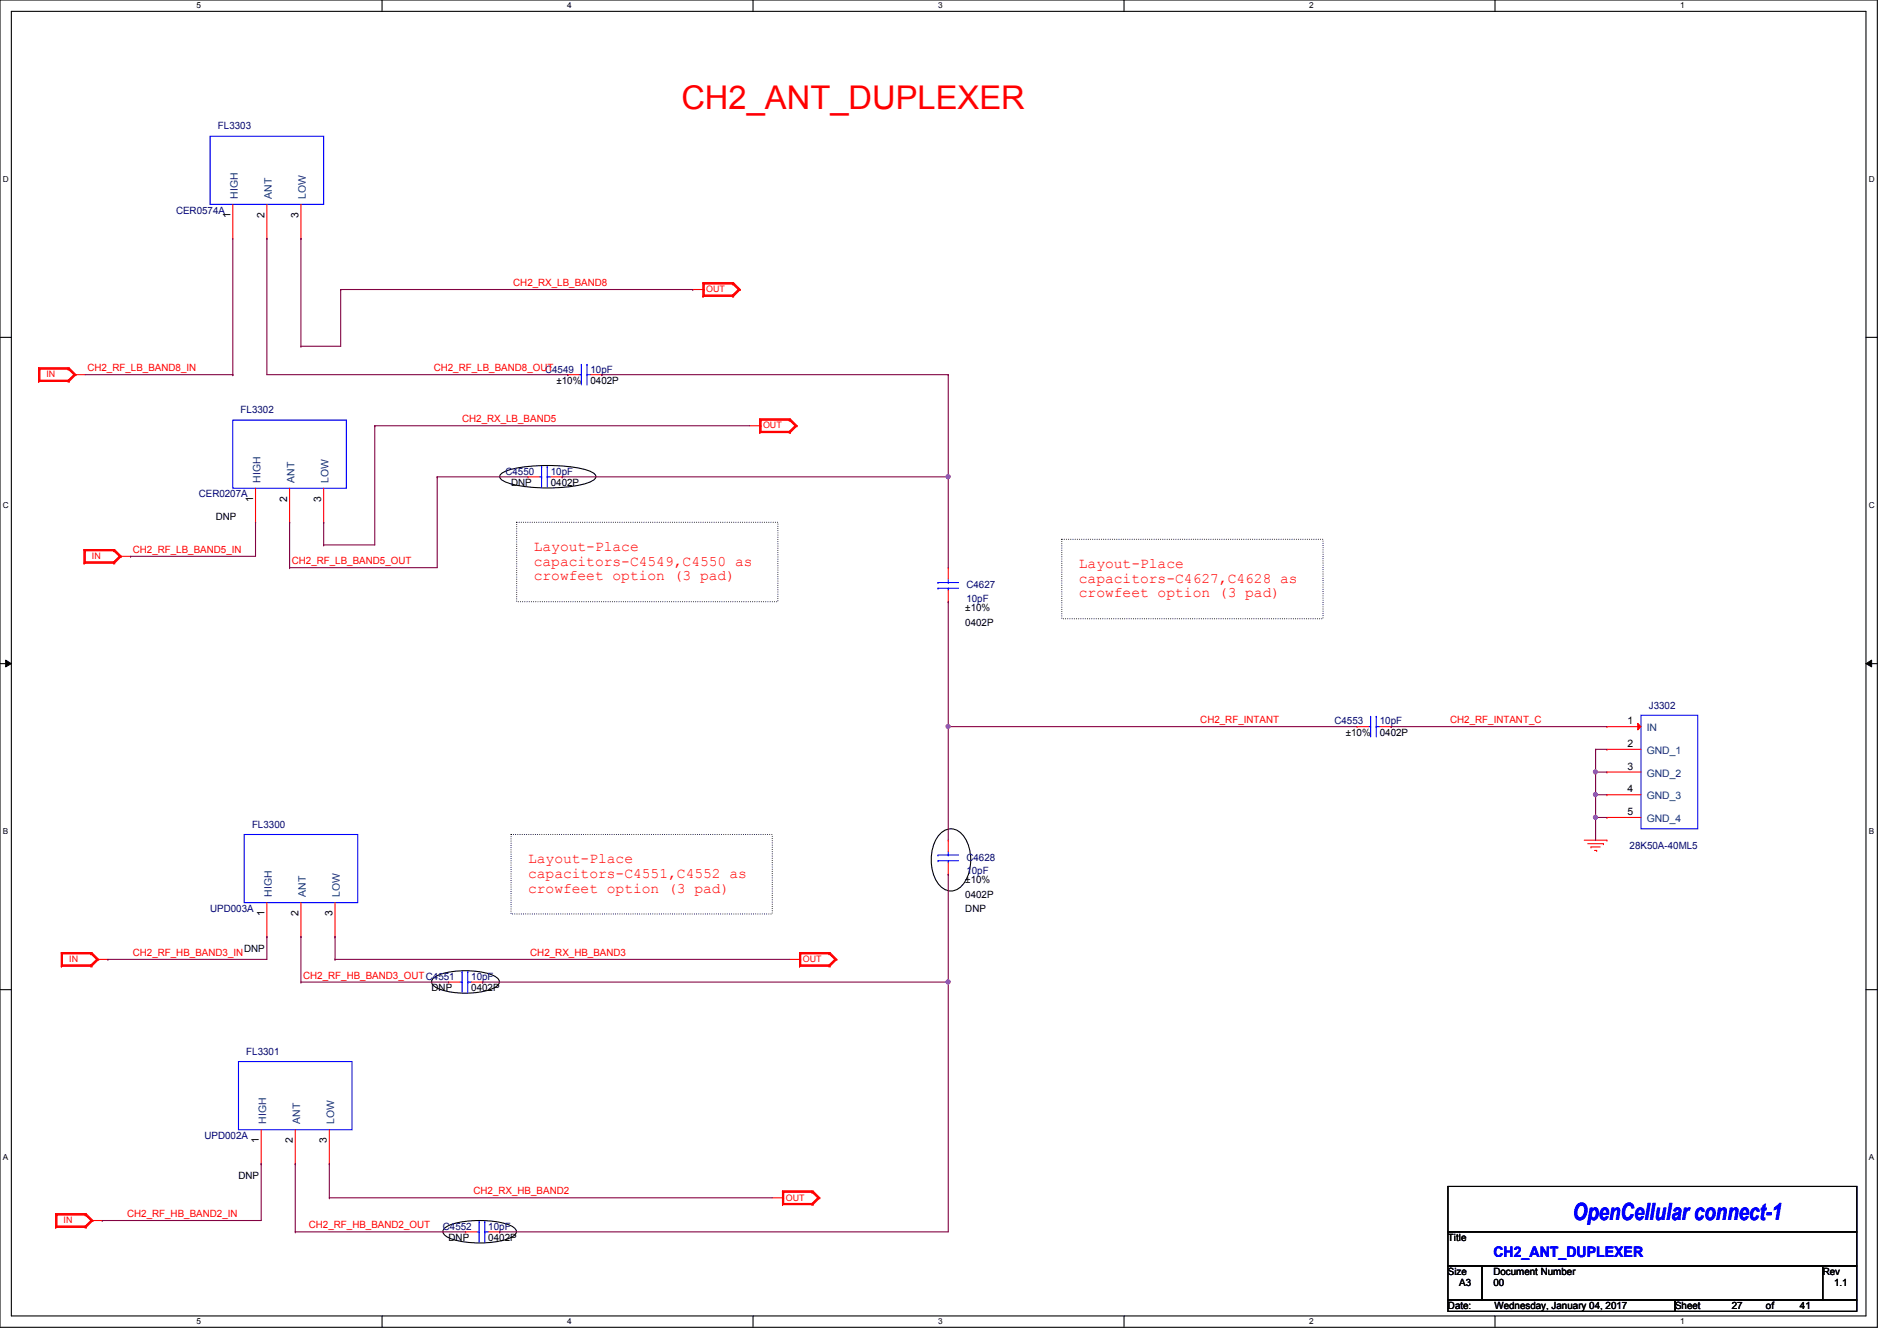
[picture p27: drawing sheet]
<svg xmlns="http://www.w3.org/2000/svg" width="297mm" height="210mm" viewBox="0 0 297 210" stroke-linecap="round" stroke-linejoin="round" font-family="sans-serif">
<defs><g id="words">
<text font-size="5.1" fill="#f00" x="106.7" y="17.1">CH2_ANT_DUPLEXER</text>
<text font-size="3.7" fill="#00f" x="246.3" y="191.1">OpenCellular connect-1</text>
<g font-size="2.3" fill="#f00">
<text x="83.6" y="86.3">Layout-Place</text>
<text x="83.6" y="88.6">capacitors-C4549,C4550 as</text>
<text x="168.9" y="89">Layout-Place</text>
<text x="83.6" y="90.9">crowfeet option (3 pad)</text>
<text x="168.9" y="91.3">capacitors-C4627,C4628 as</text>
<text x="168.9" y="93.6">crowfeet option (3 pad)</text>
<text x="82.7" y="135.2">Layout-Place</text>
<text x="82.7" y="137.5">capacitors-C4551,C4552 as</text>
<text x="82.7" y="139.8">crowfeet option (3 pad)</text>
</g>
<text font-size="2.3" fill="#00f" x="233.8" y="196.8">CH2_ANT_DUPLEXER</text>
<g font-size="1.6" fill="#000080">
<text x="34.1" y="20.3">FL3303</text>
<text x="27.6" y="33.4">CER0574A</text>
<text x="85.3" y="58.3">C4549</text>
<text x="92.5" y="58.3">10pF</text>
<text x="37.7" y="64.7">FL3302</text>
<text x="31.1" y="77.9">CER0207A</text>
<text x="79.1" y="74.3">C4550</text>
<text x="86.2" y="74.3">10pF</text>
<text x="151.3" y="92.1">C4627</text>
<text x="151.3" y="94.2">10pF</text>
<text x="208.9" y="113.5">C4553</text>
<text x="216" y="113.5">10pF</text>
<text x="258.1" y="111">J3302</text>
<text x="39.5" y="129.6">FL3300</text>
<text x="151.3" y="134.8">C4628</text>
<text x="151.3" y="136.9">10pF</text>
<text x="255.1" y="133">28K50A-40ML5</text>
<text x="32.9" y="142.8">UPD003A</text>
<text x="73.8" y="153.5">10pF</text>
<text x="38.6" y="165.2">FL3301</text>
<text x="32" y="178.4">UPD002A</text>
<text x="69.3" y="192.6">C4552</text>
<text x="76.5" y="192.6">10pF</text>
</g>
<g font-size="1.6">
<text x="36.1" y="34.1" transform="rotate(-90 36.1 34.1)">1</text>
<text x="41.4" y="34.1" transform="rotate(-90 41.4 34.1)">2</text>
<text x="46.7" y="34.1" transform="rotate(-90 46.7 34.1)">3</text>
<text x="87.1" y="60.1">±10%</text>
<text x="92.5" y="60.1">0402P</text>
<text x="80" y="76.1">DNP</text>
<text x="86.2" y="76.1">0402P</text>
<text x="33.8" y="81.4">DNP</text>
<text x="39.6" y="78.6" transform="rotate(-90 39.6 78.6)">1</text>
<text x="45" y="78.6" transform="rotate(-90 45 78.6)">2</text>
<text x="50.3" y="78.6" transform="rotate(-90 50.3 78.6)">3</text>
<text x="151.1" y="95.7">±10%</text>
<text x="151.1" y="98">0402P</text>
<text x="254.8" y="113.4">1</text>
<text x="210.7" y="115.2">±10%</text>
<text x="216" y="115.2">0402P</text>
<text x="254.8" y="117">2</text>
<text x="254.8" y="120.5">3</text>
<text x="254.8" y="124.1">4</text>
<text x="254.8" y="127.6">5</text>
<text x="41.4" y="143.5" transform="rotate(-90 41.4 143.5)">1</text>
<text x="46.7" y="143.5" transform="rotate(-90 46.7 143.5)">2</text>
<text x="52.1" y="143.5" transform="rotate(-90 52.1 143.5)">3</text>
<text x="151.1" y="138.3">±10%</text>
<text x="151.1" y="140.7">0402P</text>
<text x="151.1" y="142.8">DNP</text>
<text x="38.2" y="149">DNP</text>
<text x="67.6" y="155.2">DNP</text>
<text x="73.8" y="155.2">0402P</text>
<text x="40.5" y="179" transform="rotate(-90 40.5 179)">1</text>
<text x="45.8" y="179" transform="rotate(-90 45.8 179)">2</text>
<text x="51.2" y="179" transform="rotate(-90 51.2 179)">3</text>
<text x="37.3" y="184.6">DNP</text>
<text x="70.2" y="194.4">DNP</text>
<text x="76.5" y="194.4">0402P</text>
<text x="226.7" y="194.4">Title</text>
<text x="226.7" y="199.7">Size</text>
<text x="228.5" y="201.5">A3</text>
<text x="233.8" y="199.7">Document Number</text>
<text x="233.8" y="201.5">00</text>
<text x="285.4" y="199.7">Rev</text>
<text x="287.1" y="201.5">1.1</text>
<text x="226.7" y="205">Date:</text>
<text x="234" y="205">Wednesday, January 04, 2017</text>
<text x="262.3" y="205">Sheet</text>
<text x="271.1" y="205">27</text>
<text x="276.5" y="205">of</text>
<text x="281.8" y="205">41</text>
</g>
<g font-size="1.6" fill="#004080">
<text x="37.2" y="31.1" transform="rotate(-90 37.2 31.1)">HIGH</text>
<text x="42.5" y="31.1" transform="rotate(-90 42.5 31.1)">ANT</text>
<text x="47.9" y="31.1" transform="rotate(-90 47.9 31.1)">LOW</text>
<text x="40.8" y="75.6" transform="rotate(-90 40.8 75.6)">HIGH</text>
<text x="46.1" y="75.6" transform="rotate(-90 46.1 75.6)">ANT</text>
<text x="51.4" y="75.6" transform="rotate(-90 51.4 75.6)">LOW</text>
<text x="257.8" y="114.5">IN</text>
<text x="257.8" y="118.1">GND_1</text>
<text x="257.8" y="121.6">GND_2</text>
<text x="257.8" y="125.2">GND_3</text>
<text x="257.8" y="128.7">GND_4</text>
<text x="42.5" y="140.5" transform="rotate(-90 42.5 140.5)">HIGH</text>
<text x="47.9" y="140.5" transform="rotate(-90 47.9 140.5)">ANT</text>
<text x="53.2" y="140.5" transform="rotate(-90 53.2 140.5)">LOW</text>
<text x="41.7" y="176" transform="rotate(-90 41.7 176)">HIGH</text>
<text x="47" y="176" transform="rotate(-90 47 176)">ANT</text>
<text x="52.3" y="176" transform="rotate(-90 52.3 176)">LOW</text>
</g>
<g font-size="1.6" fill="#f00">
<text x="80.3" y="44.8">CH2_RX_LB_BAND8</text>
<text x="13.7" y="58.1">CH2_RF_LB_BAND8_IN</text>
<text x="67.9" y="58.1">CH2_RF_LB_BAND8_OUT</text>
<text x="72.3" y="66.1">CH2_RX_LB_BAND5</text>
<text x="20.8" y="86.6">CH2_RF_LB_BAND5_IN</text>
<text x="45.7" y="88.3">CH2_RF_LB_BAND5_OUT</text>
<text x="187.9" y="113.2">CH2_RF_INTANT</text>
<text x="227" y="113.2">CH2_RF_INTANT_C</text>
<text x="20.8" y="149.7">CH2_RF_HB_BAND3_IN</text>
<text x="83" y="149.7">CH2_RX_HB_BAND3</text>
<text x="47.5" y="153.2">CH2_RF_HB_BAND3_OUTC4551</text>
<text x="19.9" y="190.6">CH2_RF_HB_BAND2_IN</text>
<text x="74.1" y="187">CH2_RX_HB_BAND2</text>
<text x="48.3" y="192.4">CH2_RF_HB_BAND2_OUT</text>
</g>
<g font-size="1.4" fill="#f00">
<text x="110.6" y="45.8">OUT</text>
<text x="7.3" y="59.1">IN</text>
<text x="119.5" y="67.1">OUT</text>
<text x="14.4" y="87.5">IN</text>
<text x="10.8" y="150.7">IN</text>
<text x="125.7" y="150.7">OUT</text>
<text x="9.9" y="191.6">IN</text>
<text x="123" y="188">OUT</text>
</g>
<g font-size="1.3">
<text x="30.8" y="1.3">5</text>
<text x="88.8" y="1.3">4</text>
<text x="146.9" y="1.3">3</text>
<text x="205" y="1.3">2</text>
<text x="263.1" y="1.3">1</text>
<text x=".5" y="28.4">D</text>
<text x="292.6" y="28.4">D</text>
<text x=".5" y="79.5">C</text>
<text x="292.6" y="79.5">C</text>
<text x=".5" y="130.6">B</text>
<text x="292.6" y="130.6">B</text>
<text x=".5" y="181.7">A</text>
<text x="292.6" y="181.7">A</text>
<text x="30.8" y="207.4">5</text>
<text x="88.8" y="207.4">4</text>
<text x="146.9" y="207.4">3</text>
<text x="205" y="207.4">2</text>
<text x="263.1" y="207.4">1</text>
</g>
</g></defs>
<path d="M0 0h293.9v207.9h-293.9zM1.8 1.8h290.3v204.3h-290.3z" fill="none" stroke="#000" stroke-width=".17"/>
<g fill="#fff">
<path d="M30.8 .2h.7v1.4h-.7z"/>
<path d="M30.8 206.2h.7v1.4h-.7z"/>
</g>
<path d="M59.8 0v1.8M59.8 206.1v1.8" fill="none" stroke="#000" stroke-width=".17"/>
<g fill="#fff">
<path d="M88.8 .2h.7v1.4h-.7z"/>
<path d="M88.8 206.2h.7v1.4h-.7z"/>
</g>
<path d="M117.9 0v1.8M117.9 206.1v1.8" fill="none" stroke="#000" stroke-width=".17"/>
<g fill="#fff">
<path d="M146.9 .2h.7v1.4h-.7z"/>
<path d="M146.9 206.2h.7v1.4h-.7z"/>
</g>
<path d="M176 0v1.8M176 206.1v1.8" fill="none" stroke="#000" stroke-width=".17"/>
<g fill="#fff">
<path d="M205 .2h.7v1.4h-.7z"/>
<path d="M205 206.2h.7v1.4h-.7z"/>
</g>
<path d="M234.1 0v1.8M234.1 206.1v1.8" fill="none" stroke="#000" stroke-width=".17"/>
<g fill="#fff">
<path d="M263.1 .2h.6v1.4h-.6z"/>
<path d="M263.1 206.2h.6v1.4h-.6z"/>
<path d="M.5 27.3h.9v1.4h-.9z"/>
<path d="M292.6 27.3h.9v1.4h-.9z"/>
<path d="M.5 78.4h.9v1.4h-.9z"/>
<path d="M292.6 78.4h.9v1.4h-.9z"/>
</g>
<path d="M0 52.8h1.8M292.1 52.8h1.8" fill="none" stroke="#000" stroke-width=".17"/>
<g fill="#fff">
<path d="M.5 129.5h.8v1.4h-.8z"/>
<path d="M292.6 129.5h.8v1.4h-.8z"/>
</g>
<path d="M0 103.9h1.8M292.1 103.9h1.8" fill="none" stroke="#000" stroke-width=".17"/>
<path d="M.9 103.4l.9 .5-.9 .5zM292.1 103.9l.9-.5v1z" fill="#000"/>
<path d="M.9 103.4l.9 .5-.9 .5zM292.1 103.9l.9-.5v1z" fill="none" stroke="#000" stroke-width=".16"/>
<g fill="#fff">
<path d="M.5 180.5h.8v1.4h-.8z"/>
<path d="M292.6 180.5h.8v1.4h-.8z"/>
</g>
<g fill="none" stroke="#000" stroke-width=".17">
<path d="M78.4 74.3a4.7 4.7 0 0 1 2.5-1 26.2 26.2 0 0 1 11.4 .5l.9 .5 .1 .3a2.07 2.07 0 0 1-1.8 1.2 25.3 25.3 0 0 1-12.2-.3l-.9-.5-.2-.4zM147.1 130.6a2.33 2.33 0 0 1 4 .6 6.8 6.8 0 0 1-.5 7.5 2.31 2.31 0 0 1-3.9-.6 6.9 6.9 0 0 1 .4-7.5zM0 155h1.8M68 153.1a11.3 11.3 0 0 1 6.9-.9 5.3 5.3 0 0 1 3.2 1.2l.1 .4a1.88 1.88 0 0 1-1.6 1.2 13.1 13.1 0 0 1-8.1-.3l-.8-.6-.1-.3 .1-.4zM292.1 155h1.8M69.5 192.5a4 4 0 0 1 2.4-1.1 15.8 15.8 0 0 1 8 .5l.8 .6 .2 .4a1.98 1.98 0 0 1-1.7 1.2 15.4 15.4 0 0 1-8.9-.2l-.8-.7-.2-.3zM226.7 185.8h64v7.1h-64zM226.7 192.9h64v5.3h-64zM226.7 198.2h5.3v5.4h-5.3zM232 198.2h53.4v5.4h-53.4zM285.4 198.2h5.3v5.4h-5.3zM226.7 203.6h35.6v1.8h-35.6z"/>
<path d="M262.3 203.6h28.4v1.8h-28.4z"/>
</g>
<path d="M80.9 81.8h40.9v12.4h-40.9zM166.2 84.5h40.9v12.4h-40.9zM80 130.7h40.9v12.4h-40.9z" fill="none" stroke="#000" stroke-width=".17" stroke-dasharray="0 .3"/>
<g fill="none" stroke="#f00" stroke-width=".17">
<path d="M6.1 57.6h.1M6.1 59.7h.1M6.1 57.6h4.7M6.1 57.6v2.1M6.1 59.7h4.7M6.2 57.8h.1M6.2 59.6h.1M6.2 57.8h4.5M6.2 57.8v1.8M6.2 59.6h4.5M10.7 57.8h.1M10.7 59.6h.1"/>
<path d="M10.7 57.6h.1M10.7 59.7h.1M10.7 57.8l.9 .9M10.7 57.8l1 .9M10.7 57.6l1 1.1M10.8 57.6h.1M10.8 59.7h.1M10.8 57.6l1.1 1.1M11.6 58.7h.1M11.6 58.7h1.7M11.6 58.7l-.9 .9M11.7 58.7h.1"/>
<path d="M11.7 58.7l-1 1M11.7 58.7l-1 .9M11.9 58.7h.1M11.9 58.7l-1.1 1M88.9 58.7h.1M88.9 58.7h1.8M92.5 58.7h1.7M94.2 58.7h.1M108.5 45.3h1.7M110.1 44.3h.1M110.1 46.4h.1M110.1 44.3h4.8"/>
<path d="M110.1 44.3v2.1M110.1 46.4h4.8M110.2 45.3h.1M110.2 44.4h.1M110.2 46.2h.1M110.2 44.4h4.5M110.2 44.4v1.8M110.2 46.2h4.5M114.7 44.4h.1M114.7 44.3h.1M114.7 46.4h.1M114.7 46.2h.1"/>
<path d="M114.7 44.4l.9 .9M114.7 44.4l1 .9M114.7 44.3l1 1M114.9 44.3h.1M114.9 46.4h.1M114.9 44.3l1 1M115.6 45.3h.1M115.6 45.3l-.9 .9M115.7 45.3h.1M115.7 45.3l-1 .9M115.7 45.3l-1 1.1M115.9 45.3h.1"/>
<path d="M115.9 45.3l-1 1.1M40 76.5v5.3M45.3 76.5v5.3M50.7 76.5v5.3M117.3 66.7h1.8M119 65.6h.1M119 67.7h.1M119 65.6h4.7M119 65.6v2.1M119 67.7h4.7M119.1 66.7h.1M119.1 65.8h.1"/>
<path d="M119.1 67.6h.1M119.1 65.8h4.5M119.1 65.8v1.8M119.1 67.6h4.5M123.6 65.8h.1M123.6 65.6h.1M123.6 67.7h.1M123.6 67.6h.1M123.6 65.8l.9 .9M123.6 65.8l1 .9M123.6 65.6l1 1.1M123.7 65.6h.1"/>
<path d="M123.7 67.7h.1M123.7 65.6l1.1 1.1M124.5 66.7h.1M124.5 66.7l-.9 .9M124.6 66.7h.1M124.6 66.7l-1 .9M124.6 66.7l-1 1M124.8 66.7h.1M124.8 66.7l-1.1 1M13.2 86.1h.1M13.2 88.2h.1M13.2 86.1h4.7"/>
<path d="M13.2 86.1v2.1M13.2 88.2h4.7M13.3 86.2h.1M13.3 88h.1M13.3 86.2h4.5M13.3 86.2v1.8M13.3 88h4.5M17.8 86.2h.1M17.8 88h.1M17.8 86.1h.1M17.8 88.2h.1M17.8 86.2l.9 .9"/>
<path d="M17.8 86.2l1 .9M17.8 86.1l1 1M17.9 86.1h.1M17.9 88.2h.1M17.9 86.1l1.1 1M18.7 87.1h.1M18.7 87.1h1.7M18.7 87.1l-.9 .9M18.8 87.1h.1M18.8 87.1l-1 1.1M18.8 87.1l-1 .9M19 87.1h.1"/>
<path d="M19 87.1l-1.1 1.1M40 81.8h.1M45.3 81.8h.1M50.7 81.8h.1M248 131.6h3.6M248.6 132.1h2.4M249.1 132.6h.1M249.1 132.6h1.4M249.6 133.2h.4M250 133.2h.1M251 132.1h.1M251.6 131.6h.1"/>
<path d="M9.6 149.2h.1M9.6 151.3h.1M9.6 149.2h4.8M9.6 149.2v2.1M9.6 151.3h4.8M9.8 149.4h.1M9.8 151.1h.1M9.8 149.4h4.4M9.8 149.4v1.7M9.8 151.1h4.4M14.2 149.4h.1M14.2 151.1h.1"/>
<path d="M14.2 149.2h.1M14.2 151.3h.1M14.2 149.4l.9 .8M14.2 149.4l1.1 .8M14.2 149.2l1.1 1M14.4 149.2h.1M14.4 151.3h.1M14.4 149.2l1.1 1M15.1 150.2h.1M15.1 150.2h1.8M15.1 150.2l-.9 .9M15.3 150.2h.1"/>
<path d="M15.3 150.2l-1.1 1.1M15.3 150.2l-1.1 .9M15.5 150.2h.1M15.5 150.2l-1.1 1.1M123.6 150.2h1.7M125.2 149.2h.1M125.2 151.3h.1M125.2 149.2h4.8M125.2 151.3h4.8M125.2 149.2v2.1M125.3 150.2h.1M125.3 149.4h.1"/>
<path d="M125.3 151.1h.1M125.3 149.4h4.5M125.3 151.1h4.5M125.3 149.4v1.7M129.8 149.4h.1M129.8 149.2h.1M129.8 151.3h.1M129.8 151.1h.1M129.8 149.4l.9 .8M129.8 149.4l1.1 .8M129.8 149.2l1.1 1M130 149.2h.1"/>
<path d="M130 151.3h.1M130 149.2l1 1M130.7 150.2h.1M130.7 150.2l-.9 .9M130.9 150.2h.1M130.9 150.2l-1.1 .9M130.9 150.2l-1.1 1.1M131 150.2h.1M131 150.2l-1 1.1M40.9 176.9v5.3M46.2 176.9v5.3M51.6 176.9v5.3"/>
<path d="M8.7 190.1h.1M8.7 192.2h.1M8.7 190.1h4.8M8.7 190.1v2.1M8.7 192.2h4.8M8.9 190.2h.1M8.9 192h.1M8.9 190.2h4.4M8.9 190.2v1.8M8.9 192h4.4M13.3 190.2h.1M13.3 192h.1"/>
<path d="M13.3 190.1h.1M13.3 192.2h.1M13.3 190.2l.9 .9M13.3 190.2l1.1 .9M13.3 190.1l1.1 1M13.5 190.1h.1M13.5 192.2h.1M13.5 190.1l1.1 1M14.2 191.1h.1M14.2 191.1h1.8M14.2 191.1l-.9 .9M14.4 191.1h.1"/>
<path d="M14.4 191.1l-1.1 1.1M14.4 191.1l-1.1 .9M14.6 191.1h.1M14.6 191.1l-1.1 1.1M40.9 182.2h.1M46.2 182.2h.1M51.6 182.2h.1M72.9 192.9h.1M72.9 192.9h1.8M76.5 192.9h1.7M78.2 192.9h.1M120.9 187.6h1.8"/>
<path d="M122.5 186.5h.1M122.5 188.6h.1M122.5 186.5h4.8M122.5 186.5v2.1M122.5 188.6h4.8M122.7 187.6h.1M122.7 186.7h.1M122.7 188.5h.1M122.7 186.7h4.4M122.7 186.7v1.8M122.7 188.5h4.4M127.1 186.7h.1"/>
<path d="M127.1 186.5h.1M127.1 188.6h.1M127.1 188.5h.1M127.1 186.7l.9 .9M127.1 186.7l1.1 .9M127.1 186.5l1.1 1.1M127.3 186.5h.1M127.3 188.6h.1M127.3 186.5l1.1 1.1M128 187.6h.1M128 187.6l-.9 .9M128.2 187.6h.1"/>
<path d="M128.2 187.6l-1.1 .9M128.2 187.6l-1.1 1M128.4 187.6h.1M128.4 187.6l-1.1 1"/>
</g>
<g fill="none" stroke="#00f" stroke-width=".17">
<path d="M90.7 58.7h.3M91 58.7h.1M91 57.1h.1M91 57.1v3.2M91.9 57.1h.1M91.9 58.7h.1M91.9 58.7h.6M91.9 57.1v3.2M36.4 65.8h17.8v10.7h-17.8zM256.9 112h8.9v17.8h-8.9zM37.3 166.2h17.8v10.7h-17.8zM74.7 192.9h.3"/>
<path d="M75 192.9h.1M75 191.3h.1M75 191.3v3.2M75.9 191.3h.1M75.9 192.9h.1M75.9 192.9h.6M75.9 191.3v3.2"/>
</g>
<path d="M256.4 113.3l.5 .5-.5 .5z" fill="#f00"/>
<g fill="none" stroke="#f00" stroke-width=".17">
<path d="M36.4 37.3h.1M36.4 32v5.3M41.8 37.3h.1M41.8 32v5.3M47.1 37.3h.1M47.1 32v5.3M82.7 74.7h.1M82.7 74.7h1.8M86.2 74.7h1.8M88 74.7h.1M148.5 94.2h.1M148.5 88.9h.1"/>
<path d="M148.5 88.9v1.8M148.5 92.5v1.7M212.5 113.8h.1M212.5 113.8h1.7M216 113.8h1.8M217.8 113.8h.1M251.6 113.8h.1M251.6 117.3h.1M251.6 113.8h5.3M251.6 117.3h5.3M256.4 113.3l.5 .5-.5 .5zM148.5 136.9h.1"/>
<path d="M148.5 131.6h.1M148.5 131.6v1.7M148.5 135.1v1.8M251.6 120.9h.1M251.6 124.5h.1M251.6 128h.1M251.6 120.9h5.3M251.6 124.5h5.3M251.6 128h5.3M41.8 146.7h.1M41.8 141.4v5.3M47.1 146.7h.1"/>
<path d="M47.1 141.4v5.3M52.5 146.7h.1M52.5 141.4v5.3M70.2 153.8h.1M70.2 153.8h1.8M73.8 153.8h1.8M75.6 153.8h.1"/>
</g>
<g fill="none" stroke="#00f" stroke-width=".17">
<path d="M32.9 21.3h17.8v10.7h-17.8zM84.5 74.7h.3M84.8 74.7h.1M84.8 73.1h.1M84.8 73.1v3.2M85.7 73.1h.1M85.7 74.7h.1M85.7 74.7h.5M85.7 73.1v3.2M146.9 91.2h.1M146.9 92.1h.1M146.9 91.2h3.2"/>
<path d="M146.9 92.1h3.2M148.5 92.1h.1M148.5 91.2h.1M148.5 90.7v.5M148.5 92.1v.4M214.2 113.8h.4M214.6 113.8h.1M214.6 112.2h.1M214.6 112.2v3.2M215.5 112.2h.1M215.5 113.8h.1M215.5 113.8h.5"/>
<path d="M215.5 112.2v3.2M38.2 130.7h17.8v10.7h-17.8zM146.9 133.9h.1M146.9 134.8h.1M146.9 133.9h3.2M146.9 134.8h3.2M148.5 134.8h.1M148.5 133.9h.1M148.5 133.3v.6M148.5 134.8v.3M72 153.8h.3M72.3 153.8h.1"/>
<path d="M72.3 152.2h.1M72.3 152.2v3.2M73.2 152.2h.1M73.2 153.8h.1M73.2 153.8h.6M73.2 152.2v3.2"/>
</g>
<g fill="none" stroke="#800040" stroke-width=".17">
<path d="M36.4 37.3v21.4M41.8 37.3h.1M41.8 37.3v21.4h47.1M47.1 37.3h.1M47.1 37.3v16.9M13.3 58.7h23.1M36.4 58.7h.1M47.1 54.2h.1M53.3 45.3h.1M53.3 45.3h55.2M53.3 45.3v8.9h-6.2M88.9 58.7h.1"/>
<path d="M108.5 45.3h.1M249.8 117.3h.1M249.8 117.3h1.8M249.8 117.3v3.6M16.9 150.2h.1M41.8 146.7h.1M41.8 146.7v3.5h-24.9M47.1 153.8h.1M47.1 146.7h.1M47.1 153.8h23.1M47.1 146.7v7.1M52.5 150.2h.1"/>
<path d="M52.5 146.7h.1M52.5 150.2h71.1M52.5 146.7v3.5M51.6 187.6h.1M51.6 187.6h69.3"/>
</g>
<circle cx="249.8" cy="120.9" r=".32" fill="#f0f"/>
<circle cx="249.8" cy="120.9" r=".32" fill="none" stroke="#f0f" stroke-width=".17"/>
<path d="M249.8 120.9h.1M249.8 124.5h.1M249.8 120.9h1.8M249.8 120.9v7.1M249.8 124.5h1.8" fill="none" stroke="#800040" stroke-width=".17"/>
<circle cx="249.8" cy="124.4" r=".32" fill="#f0f"/>
<circle cx="249.8" cy="124.4" r=".32" fill="none" stroke="#f0f" stroke-width=".17"/>
<path d="M249.8 128h.1M249.8 128h1.8M249.8 128v3.6" fill="none" stroke="#800040" stroke-width=".17"/>
<circle cx="249.8" cy="128" r=".32" fill="#f0f"/>
<circle cx="249.8" cy="128" r=".32" fill="none" stroke="#f0f" stroke-width=".17"/>
<g fill="none" stroke="#800040" stroke-width=".17">
<path d="M58.7 66.7h.1M58.7 66.7h58.6M58.7 66.7v18.6h-8M68.5 74.7h.1M68.5 74.7v14.2h-23.2M68.5 74.7h14.2M88 74.7h.1M88 74.7h60.5M20.4 87.1h.1M40 81.8h.1M40 81.8v5.3h-19.6M45.3 81.8h.1"/>
<path d="M45.3 88.9h.1M45.3 81.8v7.1M50.7 81.8h.1M50.7 85.3h.1M50.7 81.8v3.5M75.6 153.8h.1M75.6 153.8h72.9M16 191.1h.1M40.9 182.2h.1M40.9 182.2v8.9h-24.9M46.2 182.2h.1M46.2 192.9h.1"/>
<path d="M46.2 182.2v10.7M46.2 192.9h26.7M51.6 182.2h.1M51.6 182.2v5.4M78.2 192.9h.1M78.2 192.9h70.3"/>
</g>
<circle cx="148.4" cy="74.6" r=".32" fill="#f0f"/>
<circle cx="148.4" cy="74.6" r=".32" fill="none" stroke="#f0f" stroke-width=".17"/>
<path d="M94.2 58.7h.1M94.2 58.7h54.3M148.5 58.7h.1M148.5 58.7v30.2M148.5 74.7h.1M148.5 113.8h.1M148.5 113.8h64M217.8 113.8h.1M217.8 113.8h33.8M148.5 136.9h.1M148.5 136.9v56M148.5 153.8h.1" fill="none" stroke="#800040" stroke-width=".17"/>
<circle cx="148.4" cy="153.8" r=".32" fill="#f0f"/>
<circle cx="148.4" cy="153.8" r=".32" fill="none" stroke="#f0f" stroke-width=".17"/>
<path d="M148.5 94.2h.1M148.5 94.2v19.6" fill="none" stroke="#800040" stroke-width=".17"/>
<circle cx="148.4" cy="113.8" r=".32" fill="#f0f"/>
<circle cx="148.4" cy="113.8" r=".32" fill="none" stroke="#f0f" stroke-width=".17"/>
<path d="M148.5 113.8h.1M148.5 113.8v17.8" fill="none" stroke="#800040" stroke-width=".17"/>
<circle cx="249.8" cy="120.9" r=".32" fill="#f0f"/>
<circle cx="249.8" cy="120.9" r=".32" fill="none" stroke="#f0f" stroke-width=".17"/>
<circle cx="249.8" cy="124.4" r=".32" fill="#f0f"/>
<circle cx="249.8" cy="124.4" r=".32" fill="none" stroke="#f0f" stroke-width=".17"/>
<circle cx="249.8" cy="128" r=".32" fill="#f0f"/>
<circle cx="249.8" cy="128" r=".32" fill="none" stroke="#f0f" stroke-width=".17"/>
<circle cx="148.4" cy="74.6" r=".32" fill="#f0f"/>
<circle cx="148.4" cy="74.6" r=".32" fill="none" stroke="#f0f" stroke-width=".17"/>
<circle cx="148.4" cy="153.8" r=".32" fill="#f0f"/>
<circle cx="148.4" cy="153.8" r=".32" fill="none" stroke="#f0f" stroke-width=".17"/>
<circle cx="148.4" cy="113.8" r=".32" fill="#f0f"/>
<circle cx="148.4" cy="113.8" r=".32" fill="none" stroke="#f0f" stroke-width=".17"/>
<use href="#words"/>
</svg>
